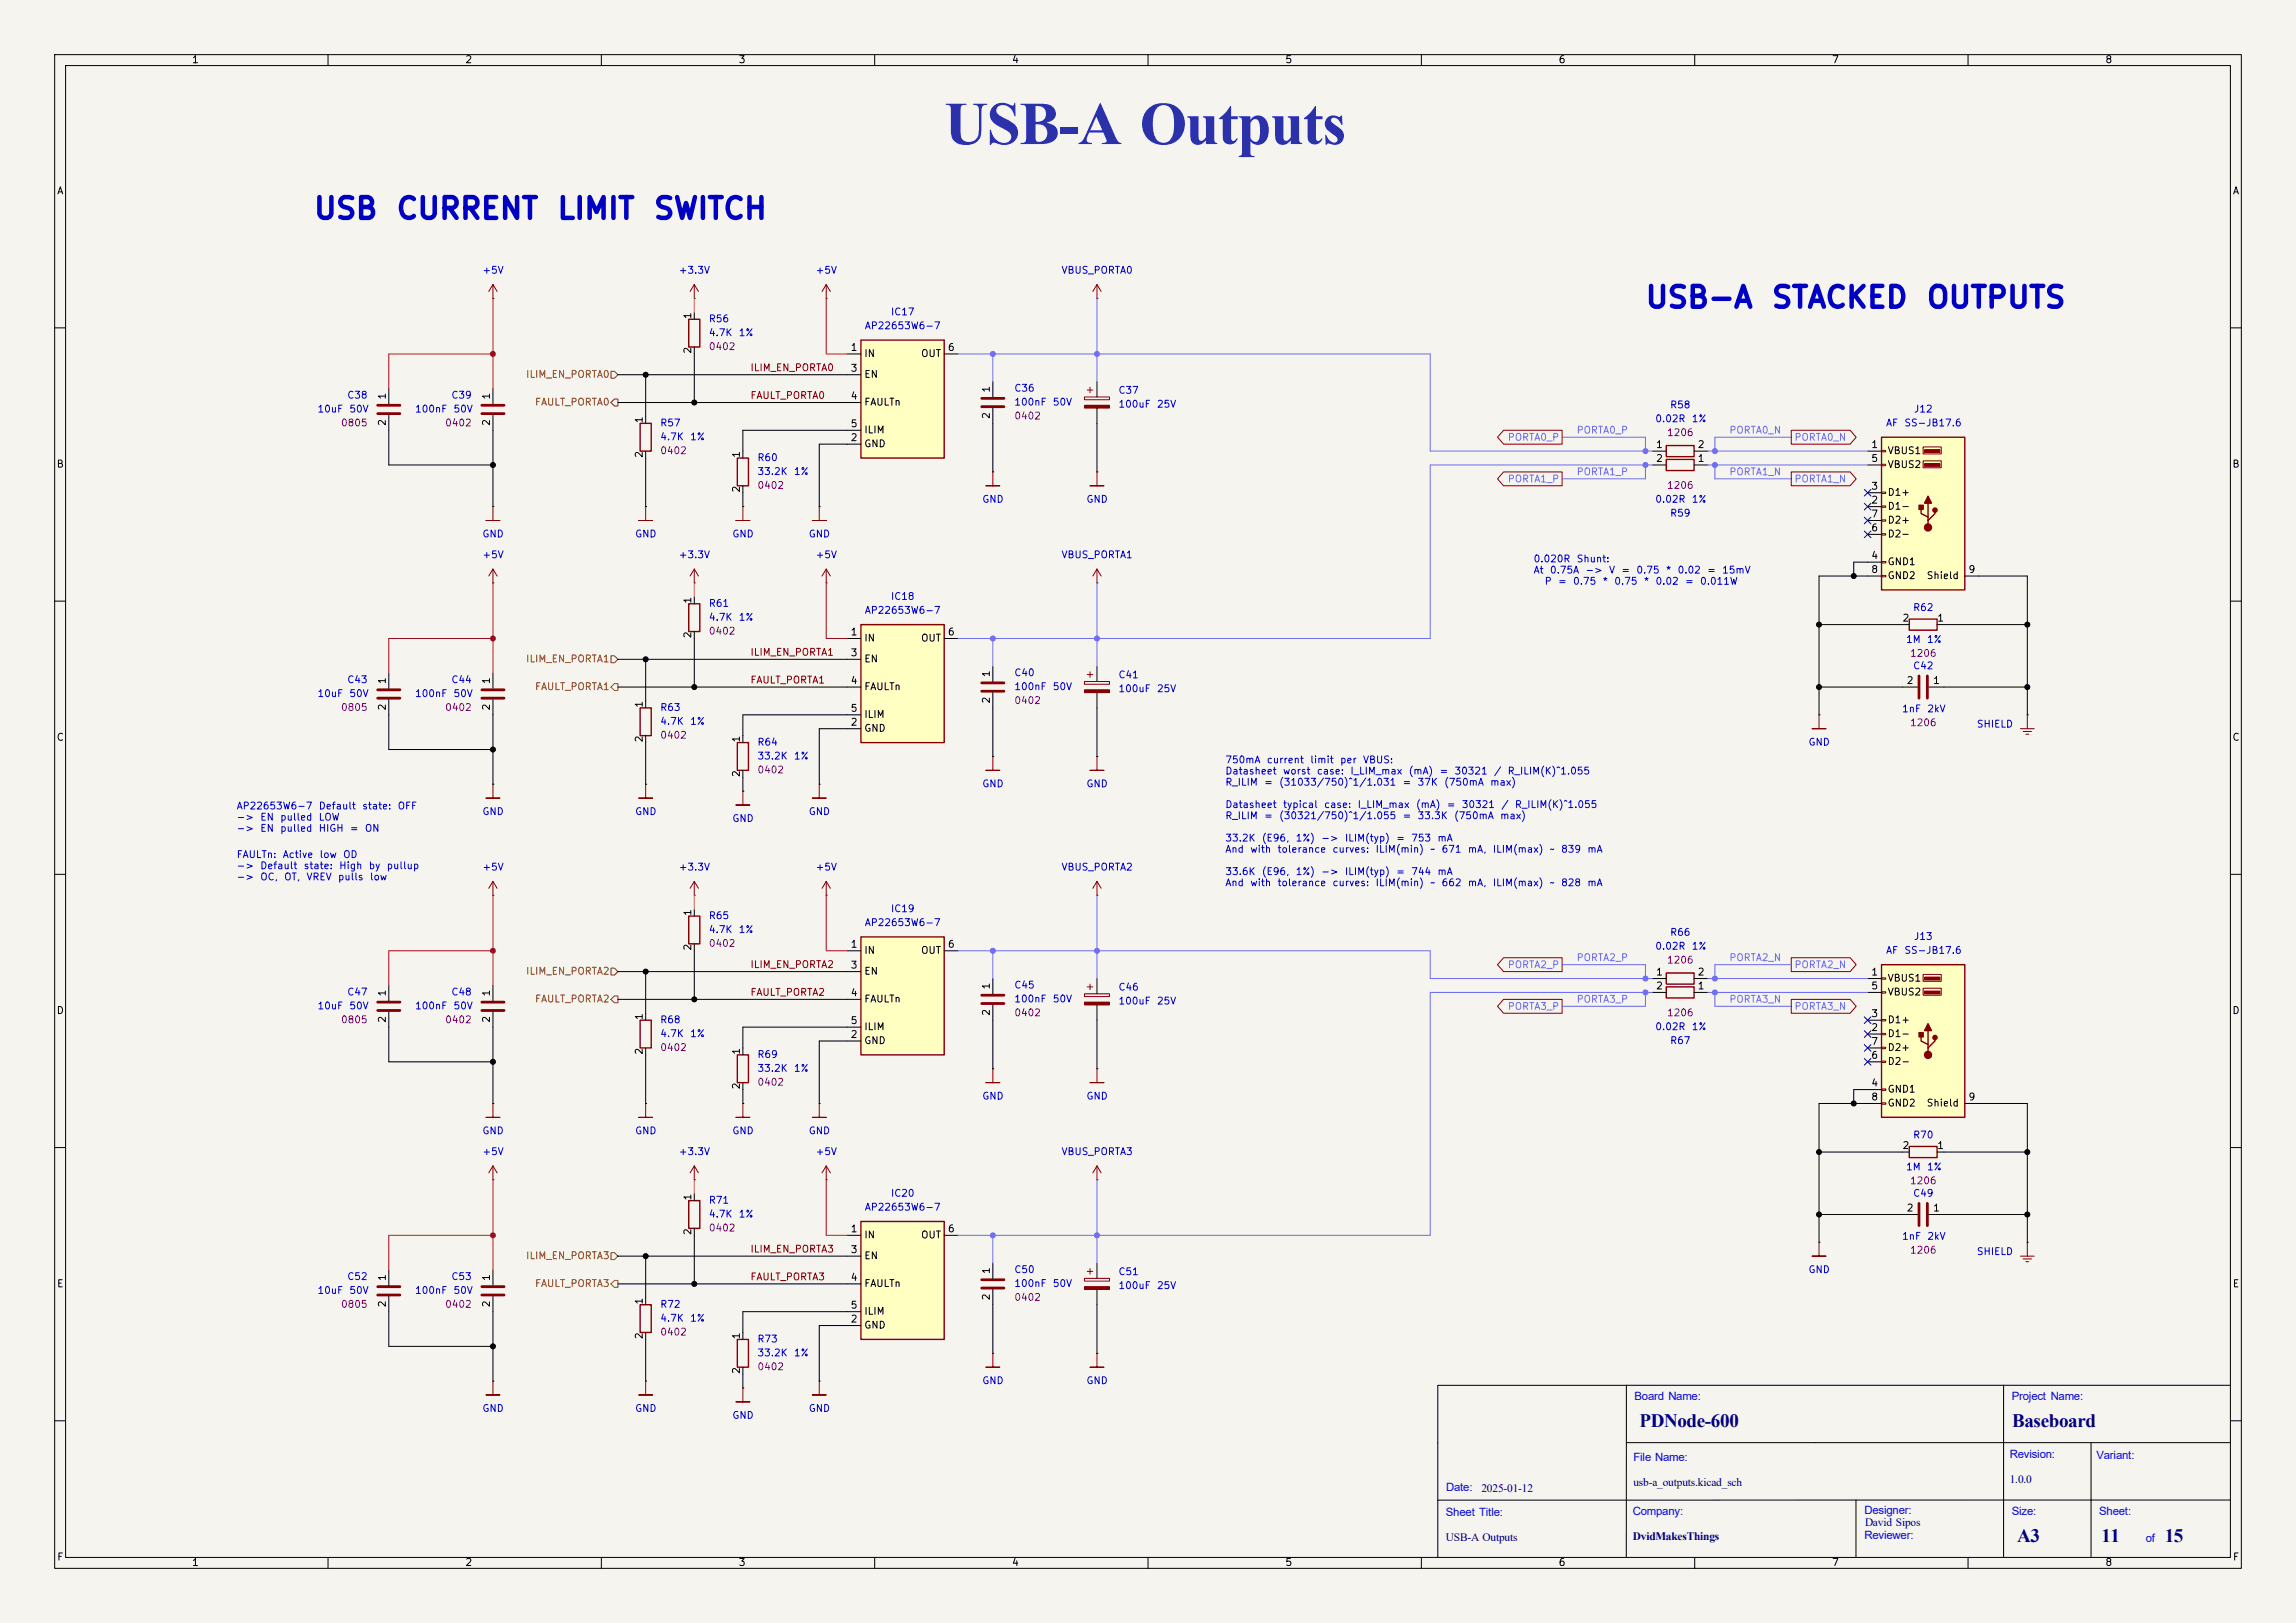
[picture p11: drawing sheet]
<svg xmlns="http://www.w3.org/2000/svg" width="420mm" height="297mm" viewBox="0 0 420 297" stroke-linecap="round" stroke-linejoin="round" font-family="sans-serif">
<defs><g id="words">
<text font-size="11.1" fill="#2b31a8" x="172.7" y="26.4">USB-A Outputs</text>
<g font-size="3.8" fill="#0000c2">
<text x="57.1" y="41">USB</text>
<text x="72.2" y="41">CURRENT</text>
<text x="101.7" y="41">LIMIT</text>
<text x="119.3" y="41">SWITCH</text>
<text x="300.7" y="57.3">USB-A</text>
<text x="323.8" y="57.3">STACKED</text>
<text x="352.2" y="57.3">OUTPUTS</text>
</g>
<g font-size="3.5" fill="#00007f">
<text x="299.9" y="261.1">PDNode-600</text>
<text x="368.1" y="261.1">Baseboard</text>
<text x="369" y="282.1">A3</text>
<text x="384.4" y="282.1">11</text>
<text x="396" y="282.1">15</text>
</g>
<g font-size="2.1" fill="#00f">
<text x="299" y="256.2">Board Name:</text>
<text x="368" y="256.2">Project Name:</text>
<text x="298.8" y="267.4">File Name:</text>
<text x="367.6" y="266.9">Revision:</text>
<text x="383.5" y="267">Variant:</text>
<text x="264.5" y="272.9">Date:</text>
<text x="264.5" y="277.5">Sheet Title:</text>
<text x="298.7" y="277.3">Company:</text>
<text x="341.1" y="281.7">Reviewer:</text>
<text x="341.1" y="277">Designer:</text>
<text x="368" y="277.2">Size:</text>
<text x="384" y="277.2">Sheet:</text>
<text x="392.5" y="282.2">of</text>
</g>
<g font-size="2.1" fill="#00007f">
<text x="271" y="272.9">2025-01-12</text>
<text x="298.8" y="271.9">usb-a_outputs.kicad_sch</text>
<text x="367.6" y="271.4">1.0.0</text>
<text x="264.5" y="282">USB-A Outputs</text>
<text x="298.7" y="281.8">DvidMakesThings</text>
<text x="341.2" y="279.2">David Sipos</text>
</g>
<g font-size="1.3">
<text x="35" y="11.9">1</text>
<text x="85" y="11.9">2</text>
<text x="135" y="11.9">3</text>
<text x="185" y="11.9">4</text>
<text x="235" y="11.9">5</text>
<text x="285" y="11.9">6</text>
<text x="335" y="11.9">7</text>
<text x="385" y="11.9">8</text>
<text x="10.3" y="35.9">A</text>
<text x="408.3" y="35.9">A</text>
<text x="126.7" y="58.5" transform="rotate(-90 126.7 58.5)">1</text>
<text x="126.7" y="64.8" transform="rotate(-90 126.7 64.8)">2</text>
<text x="155.5" y="64.5">1</text>
<text x="158" y="65.6">IN</text>
<text x="168.4" y="65.6">OUT</text>
<text x="173.3" y="64.5">6</text>
<text x="155.5" y="68.3">3</text>
<text x="158" y="69.4">EN</text>
<text x="181.4" y="72" transform="rotate(-90 181.4 72)">1</text>
<text x="70.9" y="73.2" transform="rotate(-90 70.9 73.2)">1</text>
<text x="89.9" y="73.2" transform="rotate(-90 89.9 73.2)">1</text>
<text x="117.9" y="77.5" transform="rotate(-90 117.9 77.5)">1</text>
<text x="155.5" y="73.4">4</text>
<text x="158" y="74.5">FAULTn</text>
<text x="181.4" y="76.8" transform="rotate(-90 181.4 76.8)">2</text>
<text x="70.9" y="78" transform="rotate(-90 70.9 78)">2</text>
<text x="89.9" y="78" transform="rotate(-90 89.9 78)">2</text>
<text x="117.9" y="83.9" transform="rotate(-90 117.9 83.9)">2</text>
<text x="135.6" y="83.9" transform="rotate(-90 135.6 83.9)">1</text>
<text x="155.5" y="81">2</text>
<text x="155.5" y="78.5">5</text>
<text x="158" y="82.1">GND</text>
<text x="158" y="79.6">ILIM</text>
<text x="302.8" y="82.3">1</text>
<text x="310.4" y="82.3">2</text>
<text x="342.2" y="82.3">1</text>
<text x="345.2" y="83.4">VBUS1</text>
<text x="10.3" y="85.9">B</text>
<text x="302.8" y="84.8">2</text>
<text x="310.4" y="84.8">1</text>
<text x="342.2" y="89.9">3</text>
<text x="342.2" y="84.8">5</text>
<text x="345.2" y="86">VBUS2</text>
<text x="408.2" y="85.9">B</text>
<text x="135.6" y="90.2" transform="rotate(-90 135.6 90.2)">2</text>
<text x="342.2" y="92.5">2</text>
<text x="342.2" y="95">7</text>
<text x="345.2" y="93.6">D1-</text>
<text x="345.2" y="91">D1+</text>
<text x="342.2" y="97.5">6</text>
<text x="345.2" y="98.7">D2-</text>
<text x="345.2" y="96.1">D2+</text>
<text x="342.2" y="102.6">4</text>
<text x="342.2" y="105.2">8</text>
<text x="345.2" y="103.7">GND1</text>
<text x="345.2" y="106.3">GND2</text>
<text x="352.3" y="106.3">Shield</text>
<text x="360" y="105.2">9</text>
<text x="126.7" y="110.6" transform="rotate(-90 126.7 110.6)">1</text>
<text x="126.7" y="116.9" transform="rotate(-90 126.7 116.9)">2</text>
<text x="155.5" y="116.6">1</text>
<text x="158" y="117.7">IN</text>
<text x="168.4" y="117.7">OUT</text>
<text x="173.3" y="116.6">6</text>
<text x="347.9" y="114">2</text>
<text x="354.3" y="114">1</text>
<text x="70.9" y="125.3" transform="rotate(-90 70.9 125.3)">1</text>
<text x="89.9" y="125.3" transform="rotate(-90 89.9 125.3)">1</text>
<text x="155.5" y="120.4">3</text>
<text x="155.5" y="125.5">4</text>
<text x="158" y="121.5">EN</text>
<text x="181.4" y="124" transform="rotate(-90 181.4 124)">1</text>
<text x="348.7" y="125.5">2</text>
<text x="353.5" y="125.5">1</text>
<text x="70.9" y="130.1" transform="rotate(-90 70.9 130.1)">2</text>
<text x="89.9" y="130.1" transform="rotate(-90 89.9 130.1)">2</text>
<text x="117.9" y="129.6" transform="rotate(-90 117.9 129.6)">1</text>
<text x="155.5" y="130.6">5</text>
<text x="158" y="126.6">FAULTn</text>
<text x="158" y="131.7">ILIM</text>
<text x="181.4" y="128.8" transform="rotate(-90 181.4 128.8)">2</text>
<text x="10.3" y="135.9">C</text>
<text x="117.9" y="136" transform="rotate(-90 117.9 136)">2</text>
<text x="135.6" y="136" transform="rotate(-90 135.6 136)">1</text>
<text x="155.5" y="133.1">2</text>
<text x="158" y="134.2">GND</text>
<text x="408.2" y="135.9">C</text>
<text x="135.6" y="142.3" transform="rotate(-90 135.6 142.3)">2</text>
<text x="126.7" y="167.7" transform="rotate(-90 126.7 167.7)">1</text>
<text x="155.5" y="173.7">1</text>
<text x="173.3" y="173.7">6</text>
<text x="126.7" y="174.1" transform="rotate(-90 126.7 174.1)">2</text>
<text x="155.5" y="177.5">3</text>
<text x="158" y="174.9">IN</text>
<text x="158" y="178.7">EN</text>
<text x="168.4" y="174.9">OUT</text>
<text x="302.8" y="178.8">1</text>
<text x="310.4" y="178.8">2</text>
<text x="342.2" y="178.8">1</text>
<text x="345.2" y="179.9">VBUS1</text>
<text x="10.3" y="185.9">D</text>
<text x="70.9" y="182.4" transform="rotate(-90 70.9 182.4)">1</text>
<text x="89.9" y="182.4" transform="rotate(-90 89.9 182.4)">1</text>
<text x="155.5" y="182.6">4</text>
<text x="158" y="183.7">FAULTn</text>
<text x="181.4" y="186" transform="rotate(-90 181.4 186)">2</text>
<text x="181.4" y="181.2" transform="rotate(-90 181.4 181.2)">1</text>
<text x="302.8" y="181.4">2</text>
<text x="310.4" y="181.4">1</text>
<text x="342.2" y="181.4">5</text>
<text x="345.2" y="182.5">VBUS2</text>
<text x="408.2" y="185.9">D</text>
<text x="70.9" y="187.3" transform="rotate(-90 70.9 187.3)">2</text>
<text x="89.9" y="187.3" transform="rotate(-90 89.9 187.3)">2</text>
<text x="117.9" y="186.8" transform="rotate(-90 117.9 186.8)">1</text>
<text x="155.5" y="190.2">2</text>
<text x="155.5" y="187.7">5</text>
<text x="158" y="191.4">GND</text>
<text x="158" y="188.8">ILIM</text>
<text x="342.2" y="189">2</text>
<text x="342.2" y="186.4">3</text>
<text x="342.2" y="191.5">7</text>
<text x="345.2" y="190.1">D1-</text>
<text x="345.2" y="187.6">D1+</text>
<text x="117.9" y="193.1" transform="rotate(-90 117.9 193.1)">2</text>
<text x="135.6" y="193.1" transform="rotate(-90 135.6 193.1)">1</text>
<text x="342.2" y="194.1">6</text>
<text x="345.2" y="195.2">D2-</text>
<text x="345.2" y="192.6">D2+</text>
<text x="135.6" y="199.5" transform="rotate(-90 135.6 199.5)">2</text>
<text x="342.2" y="199.1">4</text>
<text x="342.2" y="201.7">8</text>
<text x="345.2" y="200.3">GND1</text>
<text x="345.2" y="202.8">GND2</text>
<text x="352.3" y="202.8">Shield</text>
<text x="360" y="201.7">9</text>
<text x="347.9" y="210.6">2</text>
<text x="354.3" y="210.6">1</text>
<text x="126.7" y="219.8" transform="rotate(-90 126.7 219.8)">1</text>
<text x="348.7" y="222">2</text>
<text x="353.5" y="222">1</text>
<text x="126.7" y="226.1" transform="rotate(-90 126.7 226.1)">2</text>
<text x="155.5" y="225.8">1</text>
<text x="158" y="226.9">IN</text>
<text x="168.4" y="226.9">OUT</text>
<text x="173.3" y="225.8">6</text>
<text x="155.5" y="229.6">3</text>
<text x="158" y="230.7">EN</text>
<text x="181.4" y="233.2" transform="rotate(-90 181.4 233.2)">1</text>
<text x="10.3" y="235.9">E</text>
<text x="70.9" y="239.3" transform="rotate(-90 70.9 239.3)">2</text>
<text x="70.9" y="234.5" transform="rotate(-90 70.9 234.5)">1</text>
<text x="89.9" y="239.3" transform="rotate(-90 89.9 239.3)">2</text>
<text x="89.9" y="234.5" transform="rotate(-90 89.9 234.5)">1</text>
<text x="117.9" y="238.8" transform="rotate(-90 117.9 238.8)">1</text>
<text x="155.5" y="234.7">4</text>
<text x="155.5" y="239.8">5</text>
<text x="158" y="235.8">FAULTn</text>
<text x="181.4" y="238.1" transform="rotate(-90 181.4 238.1)">2</text>
<text x="408.3" y="235.9">E</text>
<text x="117.9" y="245.2" transform="rotate(-90 117.9 245.2)">2</text>
<text x="135.6" y="245.2" transform="rotate(-90 135.6 245.2)">1</text>
<text x="155.5" y="242.3">2</text>
<text x="158" y="243.4">GND</text>
<text x="158" y="240.9">ILIM</text>
<text x="135.6" y="251.5" transform="rotate(-90 135.6 251.5)">2</text>
<text x="10.3" y="285.9">F</text>
<text x="35" y="286.9">1</text>
<text x="85" y="286.9">2</text>
<text x="135" y="286.9">3</text>
<text x="185" y="286.9">4</text>
<text x="235" y="286.9">5</text>
<text x="285" y="286.9">6</text>
<text x="335" y="286.9">7</text>
<text x="385" y="286.9">8</text>
<text x="408.3" y="285.9">F</text>
</g>
<g font-size="1.3" fill="#0000c2">
<text x="88.1" y="50.4">+5V</text>
<text x="124.1" y="50.4">+3.3V</text>
<text x="149.1" y="50.4">+5V</text>
<text x="194.1" y="50.4">VBUS_PORTA0</text>
<text x="129.5" y="59.3">R56</text>
<text x="162.9" y="58">IC17</text>
<text x="129.5" y="61.8">4.7K</text>
<text x="135" y="61.8">1%</text>
<text x="158.1" y="60.6">AP22653W6-7</text>
<text x="185.4" y="72">C36</text>
<text x="58" y="75.8">10uF</text>
<text x="63.4" y="73.3">C38</text>
<text x="63.8" y="75.8">50V</text>
<text x="75.8" y="75.8">100nF</text>
<text x="82.5" y="73.3">C39</text>
<text x="82.8" y="75.8">50V</text>
<text x="185.4" y="74.5">100nF</text>
<text x="192.5" y="74.5">50V</text>
<text x="204.5" y="74.9">100uF</text>
<text x="204.5" y="72.4">C37</text>
<text x="211.5" y="74.9">25V</text>
<text x="302.7" y="77.6">0.02R</text>
<text x="305.4" y="75">R58</text>
<text x="309.3" y="77.6">1%</text>
<text x="350" y="75.8">J12</text>
<text x="120.7" y="80.9">4.7K</text>
<text x="120.7" y="78.3">R57</text>
<text x="126.1" y="80.9">1%</text>
<text x="344.9" y="78.3">AF</text>
<text x="348.2" y="78.3">SS-JB17.6</text>
<text x="138.4" y="84.7">R60</text>
<text x="138.4" y="87.2">33.2K</text>
<text x="145.1" y="87.2">1%</text>
<text x="179.6" y="92.3">GND</text>
<text x="198.6" y="92.3">GND</text>
<text x="302.7" y="92.3">0.02R</text>
<text x="305.4" y="94.8">R59</text>
<text x="309.3" y="92.3">1%</text>
<text x="88.1" y="98.7">GND</text>
<text x="116.1" y="98.7">GND</text>
<text x="133.9" y="98.7">GND</text>
<text x="147.8" y="98.7">GND</text>
<text x="88.1" y="102.5">+5V</text>
<text x="124.1" y="102.5">+3.3V</text>
<text x="149.1" y="102.5">+5V</text>
<text x="194.1" y="102.5">VBUS_PORTA1</text>
<text x="280.4" y="103.2">0.020R</text>
<text x="280.4" y="105.3">At</text>
<text x="282.4" y="107.3">P</text>
<text x="283.4" y="105.3">0.75A</text>
<text x="284.9" y="107.3">=</text>
<text x="287.6" y="107.3">0.75</text>
<text x="288.3" y="103.2">Shunt:</text>
<text x="289.9" y="105.3">-&gt;</text>
<text x="293" y="107.3">*</text>
<text x="294.2" y="105.3">V</text>
<text x="295.2" y="107.3">0.75</text>
<text x="296.5" y="105.3">=</text>
<text x="299.2" y="105.3">0.75</text>
<text x="300.6" y="107.3">*</text>
<text x="302.7" y="107.3">0.02</text>
<text x="304.6" y="105.3">*</text>
<text x="306.8" y="105.3">0.02</text>
<text x="308.1" y="107.3">=</text>
<text x="310.9" y="107.3">0.011W</text>
<text x="312.2" y="105.3">=</text>
<text x="314.9" y="105.3">15mV</text>
<text x="129.5" y="113.9">4.7K</text>
<text x="129.5" y="111.4">R61</text>
<text x="135" y="113.9">1%</text>
<text x="158.1" y="112.6">AP22653W6-7</text>
<text x="162.9" y="110.1">IC18</text>
<text x="349.8" y="112.1">R62</text>
<text x="348.5" y="118">1M</text>
<text x="352.4" y="118">1%</text>
<text x="63.4" y="125.3">C43</text>
<text x="82.5" y="125.3">C44</text>
<text x="185.4" y="124.1">C40</text>
<text x="204.5" y="124.4">C41</text>
<text x="349.8" y="122.8">C42</text>
<text x="58" y="127.9">10uF</text>
<text x="63.8" y="127.9">50V</text>
<text x="75.8" y="127.9">100nF</text>
<text x="82.8" y="127.9">50V</text>
<text x="120.7" y="130.4">R63</text>
<text x="185.4" y="126.6">100nF</text>
<text x="192.5" y="126.6">50V</text>
<text x="204.5" y="127">100uF</text>
<text x="211.5" y="127">25V</text>
<text x="347.8" y="130.7">1nF</text>
<text x="352.4" y="130.7">2kV</text>
<text x="120.7" y="132.9">4.7K</text>
<text x="126.1" y="132.9">1%</text>
<text x="138.4" y="136.8">R64</text>
<text x="330.7" y="136.8">GND</text>
<text x="361.5" y="133.5">SHIELD</text>
<text x="138.4" y="139.3">33.2K</text>
<text x="145.1" y="139.3">1%</text>
<text x="224" y="140">750mA</text>
<text x="224" y="142">Datasheet</text>
<text x="231.6" y="140">current</text>
<text x="234.6" y="142">worst</text>
<text x="239.6" y="140">limit</text>
<text x="240.8" y="142">case:</text>
<text x="245" y="140">per</text>
<text x="246.9" y="142">I_LIM_max</text>
<text x="249.2" y="140">VBUS:</text>
<text x="257.6" y="142">(mA)</text>
<text x="263.2" y="142">=</text>
<text x="265.9" y="142">30321</text>
<text x="273.2" y="142">/</text>
<text x="275.7" y="142">R_ILIM(K)^1.055</text>
<text x="43.2" y="148.4">AP22653W6-7</text>
<text x="58.2" y="148.4">Default</text>
<text x="66.1" y="148.4">state:</text>
<text x="72.6" y="148.4">OFF</text>
<text x="88.1" y="149.5">GND</text>
<text x="116.1" y="149.5">GND</text>
<text x="147.8" y="149.5">GND</text>
<text x="179.6" y="144.4">GND</text>
<text x="198.6" y="144.4">GND</text>
<text x="224" y="144.1">R_ILIM</text>
<text x="224" y="148.2">Datasheet</text>
<text x="231.1" y="144.1">=</text>
<text x="233.9" y="144.1">(31033/750)^1/1.031</text>
<text x="234.6" y="148.2">typical</text>
<text x="242.1" y="148.2">case:</text>
<text x="248.2" y="148.2">I_LIM_max</text>
<text x="256.4" y="144.1">=</text>
<text x="258.9" y="148.2">(mA)</text>
<text x="259.2" y="144.1">37K</text>
<text x="264.1" y="144.1">(750mA</text>
<text x="264.5" y="148.2">=</text>
<text x="267.3" y="148.2">30321</text>
<text x="272.5" y="144.1">max)</text>
<text x="274.5" y="148.2">/</text>
<text x="277" y="148.2">R_ILIM(K)^1.055</text>
<text x="43.2" y="150.5">-&gt;</text>
<text x="43.2" y="152.5">-&gt;</text>
<text x="47.5" y="150.5">EN</text>
<text x="47.5" y="152.5">EN</text>
<text x="51.1" y="150.5">pulled</text>
<text x="51.1" y="152.5">pulled</text>
<text x="58.2" y="150.5">LOW</text>
<text x="58.2" y="152.5">HIGH</text>
<text x="63.9" y="152.5">=</text>
<text x="66.6" y="152.5">ON</text>
<text x="133.9" y="150.7">GND</text>
<text x="224" y="150.2">R_ILIM</text>
<text x="224" y="154.3">33.2K</text>
<text x="230.7" y="154.3">(E96,</text>
<text x="231.1" y="150.2">=</text>
<text x="233.9" y="150.2">(30321/750)^1/1.055</text>
<text x="236.9" y="154.3">1%)</text>
<text x="241.6" y="154.3">-&gt;</text>
<text x="245.9" y="154.3">ILIM(typ)</text>
<text x="255.3" y="154.3">=</text>
<text x="256.4" y="150.2">=</text>
<text x="258" y="154.3">753</text>
<text x="259.2" y="150.2">33.3K</text>
<text x="262.8" y="154.3">mA</text>
<text x="265.9" y="150.2">(750mA</text>
<text x="274.3" y="150.2">max)</text>
<text x="43.2" y="157.3">FAULTn:</text>
<text x="43.2" y="159.4">-&gt;</text>
<text x="43.2" y="161.4">-&gt;</text>
<text x="47.5" y="159.4">Default</text>
<text x="47.5" y="161.4">OC,</text>
<text x="51.6" y="157.3">Active</text>
<text x="51.9" y="161.4">OT,</text>
<text x="55.4" y="159.4">state:</text>
<text x="55.9" y="161.4">VREV</text>
<text x="58.3" y="157.3">low</text>
<text x="61.7" y="161.4">pulls</text>
<text x="61.9" y="159.4">High</text>
<text x="62.7" y="157.3">OD</text>
<text x="67.3" y="159.4">by</text>
<text x="67.5" y="161.4">low</text>
<text x="70.6" y="159.4">pullup</text>
<text x="88.1" y="159.6">+5V</text>
<text x="124.1" y="159.6">+3.3V</text>
<text x="149.1" y="159.6">+5V</text>
<text x="194.1" y="159.6">VBUS_PORTA2</text>
<text x="224" y="156.3">And</text>
<text x="224" y="160.4">33.6K</text>
<text x="228.6" y="156.3">with</text>
<text x="230.7" y="160.4">(E96,</text>
<text x="233.6" y="156.3">tolerance</text>
<text x="236.9" y="160.4">1%)</text>
<text x="241.6" y="160.4">-&gt;</text>
<text x="243.6" y="156.3">curves:</text>
<text x="245.9" y="160.4">ILIM(typ)</text>
<text x="251.5" y="156.3">ILIM(min)</text>
<text x="255.3" y="160.4">=</text>
<text x="258" y="160.4">744</text>
<text x="261.5" y="156.3">~</text>
<text x="262.8" y="160.4">mA</text>
<text x="263.6" y="156.3">671</text>
<text x="268.4" y="156.3">mA,</text>
<text x="272.9" y="156.3">ILIM(max)</text>
<text x="283.4" y="156.3">~</text>
<text x="285.4" y="156.3">839</text>
<text x="290.2" y="156.3">mA</text>
<text x="162.9" y="167.2">IC19</text>
<text x="224" y="162.5">And</text>
<text x="228.6" y="162.5">with</text>
<text x="233.6" y="162.5">tolerance</text>
<text x="243.6" y="162.5">curves:</text>
<text x="251.5" y="162.5">ILIM(min)</text>
<text x="261.5" y="162.5">~</text>
<text x="263.6" y="162.5">662</text>
<text x="268.4" y="162.5">mA,</text>
<text x="272.9" y="162.5">ILIM(max)</text>
<text x="283.4" y="162.5">~</text>
<text x="285.4" y="162.5">828</text>
<text x="290.2" y="162.5">mA</text>
<text x="129.5" y="171">4.7K</text>
<text x="129.5" y="168.5">R65</text>
<text x="135" y="171">1%</text>
<text x="158.1" y="169.8">AP22653W6-7</text>
<text x="305.4" y="171.6">R66</text>
<text x="350" y="172.3">J13</text>
<text x="302.7" y="174.1">0.02R</text>
<text x="309.3" y="174.1">1%</text>
<text x="344.9" y="174.9">AF</text>
<text x="348.2" y="174.9">SS-JB17.6</text>
<text x="58" y="185">10uF</text>
<text x="63.4" y="182.5">C47</text>
<text x="63.8" y="185">50V</text>
<text x="75.8" y="185">100nF</text>
<text x="82.5" y="182.5">C48</text>
<text x="82.8" y="185">50V</text>
<text x="185.4" y="183.7">100nF</text>
<text x="185.4" y="181.2">C45</text>
<text x="192.5" y="183.7">50V</text>
<text x="204.5" y="184.1">100uF</text>
<text x="204.5" y="181.6">C46</text>
<text x="211.5" y="184.1">25V</text>
<text x="120.7" y="190.1">4.7K</text>
<text x="120.7" y="187.6">R68</text>
<text x="126.1" y="190.1">1%</text>
<text x="302.7" y="188.8">0.02R</text>
<text x="305.4" y="191.4">R67</text>
<text x="309.3" y="188.8">1%</text>
<text x="138.4" y="193.9">R69</text>
<text x="138.4" y="196.4">33.2K</text>
<text x="145.1" y="196.4">1%</text>
<text x="179.6" y="201.5">GND</text>
<text x="198.6" y="201.5">GND</text>
<text x="88.1" y="207.9">GND</text>
<text x="116.1" y="207.9">GND</text>
<text x="133.9" y="207.9">GND</text>
<text x="147.8" y="207.9">GND</text>
<text x="349.8" y="208.6">R70</text>
<text x="88.1" y="211.7">+5V</text>
<text x="124.1" y="211.7">+3.3V</text>
<text x="149.1" y="211.7">+5V</text>
<text x="194.1" y="211.7">VBUS_PORTA3</text>
<text x="348.5" y="214.5">1M</text>
<text x="352.4" y="214.5">1%</text>
<text x="129.5" y="220.6">R71</text>
<text x="158.1" y="221.8">AP22653W6-7</text>
<text x="162.9" y="219.3">IC20</text>
<text x="349.8" y="219.3">C49</text>
<text x="129.5" y="223.1">4.7K</text>
<text x="135" y="223.1">1%</text>
<text x="347.8" y="227.2">1nF</text>
<text x="352.4" y="227.2">2kV</text>
<text x="185.4" y="233.3">C50</text>
<text x="204.5" y="233.7">C51</text>
<text x="330.7" y="233.3">GND</text>
<text x="361.5" y="230">SHIELD</text>
<text x="58" y="237.1">10uF</text>
<text x="63.4" y="234.5">C52</text>
<text x="63.8" y="237.1">50V</text>
<text x="75.8" y="237.1">100nF</text>
<text x="82.5" y="234.5">C53</text>
<text x="82.8" y="237.1">50V</text>
<text x="120.7" y="239.6">R72</text>
<text x="185.4" y="235.8">100nF</text>
<text x="192.5" y="235.8">50V</text>
<text x="204.5" y="236.2">100uF</text>
<text x="211.5" y="236.2">25V</text>
<text x="120.7" y="242.2">4.7K</text>
<text x="126.1" y="242.2">1%</text>
<text x="138.4" y="246">R73</text>
<text x="138.4" y="248.5">33.2K</text>
<text x="145.1" y="248.5">1%</text>
<text x="179.6" y="253.6">GND</text>
<text x="198.6" y="253.6">GND</text>
<text x="88.1" y="258.7">GND</text>
<text x="116.1" y="258.7">GND</text>
<text x="133.9" y="259.9">GND</text>
<text x="147.8" y="258.7">GND</text>
</g>
<g font-size="1.3" fill="#840084">
<text x="129.5" y="64.4">0402</text>
<text x="185.4" y="77.1">0402</text>
<text x="62.3" y="78.3">0805</text>
<text x="81.3" y="78.3">0402</text>
<text x="120.7" y="83.4">0402</text>
<text x="304.8" y="80.1">1206</text>
<text x="138.4" y="89.8">0402</text>
<text x="304.8" y="89.8">1206</text>
<text x="129.5" y="116.4">0402</text>
<text x="349.3" y="120.5">1206</text>
<text x="62.3" y="130.4">0805</text>
<text x="81.3" y="130.4">0402</text>
<text x="185.4" y="129.1">0402</text>
<text x="120.7" y="135.5">0402</text>
<text x="349.3" y="133.2">1206</text>
<text x="138.4" y="141.8">0402</text>
<text x="129.5" y="173.6">0402</text>
<text x="304.8" y="176.6">1206</text>
<text x="62.3" y="187.6">0805</text>
<text x="81.3" y="187.6">0402</text>
<text x="185.4" y="186.3">0402</text>
<text x="304.8" y="186.3">1206</text>
<text x="120.7" y="192.6">0402</text>
<text x="138.4" y="199">0402</text>
<text x="349.3" y="217">1206</text>
<text x="129.5" y="225.7">0402</text>
<text x="349.3" y="229.7">1206</text>
<text x="62.3" y="239.6">0805</text>
<text x="81.3" y="239.6">0402</text>
<text x="185.4" y="238.4">0402</text>
<text x="120.7" y="244.7">0402</text>
<text x="138.4" y="251.1">0402</text>
</g>
<g font-size="1.3" fill="#725600">
<text x="96.1" y="69.4">ILIM_EN_PORTA0</text>
<text x="97.8" y="74.5">FAULT_PORTA0</text>
<text x="96.1" y="121.5">ILIM_EN_PORTA1</text>
<text x="97.8" y="126.6">FAULT_PORTA1</text>
<text x="96.1" y="178.7">ILIM_EN_PORTA2</text>
<text x="97.8" y="183.7">FAULT_PORTA2</text>
<text x="96.1" y="230.7">ILIM_EN_PORTA3</text>
<text x="97.8" y="235.8">FAULT_PORTA3</text>
</g>
<g font-size="1.3" fill="#840000">
<text x="137.2" y="68.2">ILIM_EN_PORTA0</text>
<text x="137.2" y="73.3">FAULT_PORTA0</text>
<text x="137.2" y="125.4">FAULT_PORTA1</text>
<text x="137.2" y="120.3">ILIM_EN_PORTA1</text>
<text x="137.2" y="177.5">ILIM_EN_PORTA2</text>
<text x="137.2" y="182.5">FAULT_PORTA2</text>
<text x="137.2" y="229.5">ILIM_EN_PORTA3</text>
<text x="137.2" y="234.6">FAULT_PORTA3</text>
</g>
<g font-size="1.3" fill="#6f6eff">
<text x="275.7" y="81">PORTA0_P</text>
<text x="288.3" y="79.7">PORTA0_P</text>
<text x="316.2" y="79.7">PORTA0_N</text>
<text x="328.1" y="81">PORTA0_N</text>
<text x="275.7" y="88.6">PORTA1_P</text>
<text x="288.3" y="87.3">PORTA1_P</text>
<text x="316.2" y="87.3">PORTA1_N</text>
<text x="328.1" y="88.6">PORTA1_N</text>
<text x="275.7" y="177.5">PORTA2_P</text>
<text x="288.3" y="176.2">PORTA2_P</text>
<text x="316.2" y="176.2">PORTA2_N</text>
<text x="328.1" y="177.5">PORTA2_N</text>
<text x="275.7" y="185.1">PORTA3_P</text>
<text x="288.3" y="183.8">PORTA3_P</text>
<text x="316.2" y="183.8">PORTA3_N</text>
<text x="328.1" y="185.1">PORTA3_N</text>
</g>
</g></defs>
<path d="M0 0h420v297h-420z" fill="#f5f4ef" stroke="#f5f4ef" stroke-width=".18"/>
<g fill="none" stroke="#000" stroke-width=".18">
<path d="M10 10h400v277h-400zM12 12h396v273h-396zM60 10v2M110 10v2M160 10v2M210 10v2M260 10v2M310 10v2M360 10v2M10 60h2M118.1 76.2v1.3M408 60h2"/>
<path d="M118.1 82.6v1.2M10 110h2M127 106.7h.1M408 110h2M181.6 138.4h.1M200.7 138.4h.1M10 160h2M149.9 143.5h.1M408 160h2M200.7 195.6h.1M10 210h2M408 210h2"/>
<path d="M348 222.2h2.8M352.8 222.2h2.8M370.8 227.3h.1M135.9 243.8v1.3M135.9 250.2v1.3M149.9 252.7h.1M263 253.5v31.5M297.5 253.5v10.5M366.5 253.5v31.5M408 253.5h-144.9M10 260h2M297.5 264h110.5"/>
<path d="M297.5 264v21M339.5 274.5v10.5M382.5 264v21M408 260h2M408 274.5h-144.9M60 285v2M110 285v2M160 285v2M210 285v2M260 285v2M310 285v2M360 285v2"/>
</g>
<path d="M127 104.1l-.8 1.3M127 104.1l.8 1.3M127 104.1v2.6M181.6 138.4v2.6h1.3h-2.6h1.3M200.7 138.4v2.6h1.2h-2.5h1.3M149.9 143.5v2.6h1.2h-2.5h1.3M200.7 195.6v2.5h1.2h-2.5h1.3M369.6 229.9h2.5M370.1 230.4h1.5M370.6 230.9h.5M370.8 227.3v2.6M149.9 252.7v2.6h1.2h-2.5h1.3" fill="none" stroke="#840000" stroke-width=".18"/>
<path d="M351 220.2v4.1M352.6 220.2v4.1" fill="none" stroke="#840000" stroke-width=".51"/>
<path d="M117.1 77.5h2v5.1h-2zM134.9 245.1h2v5.1h-2z" fill="none" stroke="#840000" stroke-width=".25"/>
<path d="M157.5 223.5h15.2v21.6h-15.2z" fill="#ffffc2"/>
<path d="M126 110.5h2v5.1h-2zM157.5 223.5h15.2v21.6h-15.2z" fill="none" stroke="#840000" stroke-width=".25"/>
<path d="M127 109.2v1.3M127 115.6v1.2M181.6 121.9v2.8M181.6 126.7v2.8M151.1 163.8h.1M154.9 226.1h2.6M154.9 229.9h2.6M154.9 234.9h2.6M172.7 226.1h2.6M154.9 242.6h2.6M154.9 240h2.6" fill="none" stroke="#000" stroke-width=".18"/>
<path d="M179.6 125h4M179.6 126.5h4" fill="none" stroke="#840000" stroke-width=".51"/>
<path d="M151.1 161.3l-.7 1.3M151.1 161.3l.8 1.3M151.1 161.3v2.5" fill="none" stroke="#840000" stroke-width=".18"/>
<path d="M344.2 176.5h15.2v28h-15.2z" fill="#ffffc2"/>
<path d="M344.2 176.5h15.2v28h-15.2zM351.4 189.2v1.3l1.3 .6v.7M352.7 188.6v2.5M353.9 189.9v.6l-1.2 1.3v.6" fill="none" stroke="#840000" stroke-width=".25"/>
<g fill="#840000" stroke="#840000" stroke-width=".25">
<path d="M352.7 187.3l.6 1.3h-1.3z"/>
<path d="M351 189h.8v.7h-.8z"/>
<circle cx="353.9" cy="189.9" r=".38"/>
<circle cx="352.7" cy="193" r=".63"/>
</g>
<g fill="#840000" stroke="#840000" stroke-width=".18">
<path d="M352 178.8h2.8v.5h-2.8z"/>
<path d="M352 181.4h2.8v.5h-2.8z"/>
<path d="M198.4 235.5h4.5v.5h-4.5z"/>
</g>
<g fill="none" stroke="#840000" stroke-width=".18">
<path d="M127 161.3l-.8 1.3M127 161.3l.8 1.3M127 161.3v2.5M344.2 178.9h.7v.3h-.7zM351.8 178.3h3.3v1.3h-3.3zM344.2 181.5h.7v.2h-.7zM344.2 186.6h.7v.2h-.7zM344.2 189.1h.7v.3h-.7zM344.2 191.6h.7v.3h-.7zM344.2 194.2h.7v.2h-.7zM344.2 199.3h.8v.2h-.8zM351.8 180.8h3.3v1.3h-3.3z"/>
<path d="M344.2 201.8h.8v.3h-.8zM198.4 233.9h4.5v.5h-4.5zM198.9 232.7h1M199.4 232.2v1"/>
</g>
<path d="M127 163.8h.1M341.6 179.1h2.6M341.6 189.2h2.6M341.6 186.7h2.6M341.6 199.4h2.6M341.6 181.6h2.6M341.6 194.3h2.6M341.6 191.8h2.6M341.6 201.9h2.6M359.4 201.9h2.5M200.7 231.1v2.8M200.7 236v2.8" fill="none" stroke="#000" stroke-width=".18"/>
<path d="M344.2 80h15.2v28h-15.2z" fill="#ffffc2"/>
<path d="M134.9 83.8h2v5.1h-2zM304.8 84.1h5.1v2h-5.1zM304.8 81.5h5.1v2.1h-5.1zM344.2 80h15.2v28h-15.2zM351.4 92.7v1.3l1.3 .6v.7M352.7 92.1v2.5M353.9 93.3v.7l-1.2 1.3v.6M349.2 113.3h5.1v2h-5.1zM304.8 178.1h5.1v2h-5.1zM304.8 180.6h5.1v2h-5.1zM349.2 209.8h5.1v2h-5.1z" fill="none" stroke="#840000" stroke-width=".25"/>
<g fill="#840000" stroke="#840000" stroke-width=".25">
<path d="M352.7 90.8l.6 1.3h-1.3z"/>
<path d="M351 92.5h.8v.7h-.8z"/>
<circle cx="353.9" cy="93.3" r=".38"/>
<circle cx="352.7" cy="96.5" r=".63"/>
</g>
<g fill="#840000" stroke="#840000" stroke-width=".18">
<path d="M352 82.3h2.8v.5h-2.8z"/>
<path d="M352 84.8h2.8v.5h-2.8z"/>
<path d="M198.4 126.2h4.5v.5h-4.5z"/>
<path d="M198.4 74.2h4.5v.5h-4.5z"/>
</g>
<g fill="none" stroke="#840000" stroke-width=".18">
<path d="M151.1 52.1l-.7 1.2M151.1 52.1l.8 1.2M151.1 52.1v2.5M200.7 52.1v2.5M200.7 52.1l-.8 1.2M200.7 52.1l.7 1.2M198.4 72.6h4.5v.6h-4.5zM198.9 71.4h1M199.4 70.9v1M149.9 92.7v2.6h1.2h-2.5h1.3M181.6 86.4v2.5h1.3h-2.6h1.3M200.7 86.4v2.5h1.2h-2.5h1.3"/>
<path d="M344.2 82.4h.7v.3h-.7zM344.2 85h.7v.2h-.7zM344.2 90h.7v.3h-.7zM344.2 92.6h.7v.2h-.7zM344.2 95.1h.7v.3h-.7zM344.2 97.7h.7v.2h-.7zM351.8 81.8h3.3v1.3h-3.3zM351.8 84.3h3.3v1.3h-3.3zM200.7 104.1l-.8 1.3M200.7 104.1l.7 1.3M200.7 104.1v2.6M344.2 102.8h.8v.2h-.8z"/>
<path d="M344.2 105.3h.8v.3h-.8zM198.4 124.7h4.5v.5h-4.5zM198.9 123.4h1M199.4 122.9v1.1M135.9 144.8v2.5h1.3h-2.6h1.3M332.7 227.3v2.6h-1.2h2.5h-1.3M135.9 254v2.5h1.3h-2.6h1.3M181.6 247.6v2.6h1.3h-2.6h1.3M200.7 247.6v2.6h1.2h-2.5h1.3"/>
</g>
<g fill="none" stroke="#000" stroke-width=".18">
<path d="M151.1 54.6h.1M200.7 54.6h.1M181.6 69.9v2.7M181.6 74.7v2.8M200.7 69.9v2.7M200.7 74.7v2.8M135.9 82.6v1.2M135.9 88.9v1.3M149.9 92.7h.1M181.6 86.4h.1M200.7 86.4h.1M302.3 82.6h2.5"/>
<path d="M302.3 85.1h2.5M309.9 82.6h2.5M309.9 85.1h2.5M341.6 82.6h2.6M341.6 92.7h2.6M341.6 90.2h2.6M341.6 85.1h2.6M341.6 97.8h2.6M341.6 95.3h2.6M200.7 106.7h.1M341.6 102.9h2.6M341.6 105.4h2.6"/>
<path d="M348 114.3h1.2M354.3 114.3h1.3M359.4 105.4h2.5M200.7 121.9v2.8M200.7 126.7v2.8M135.9 144.8h.1M302.3 179.1h2.5M309.9 179.1h2.5M302.3 181.6h2.5M309.9 181.6h2.5M348 210.8h1.2M354.3 210.8h1.3"/>
<path d="M181.6 231.1v2.8M181.6 236v2.8M332.7 227.3h.1M135.9 254h.1M181.6 247.6h.1M200.7 247.6h.1"/>
</g>
<path d="M179.6 72.9h4M179.6 74.4h4M179.6 234.2h4M179.6 235.7h4" fill="none" stroke="#840000" stroke-width=".51"/>
<path d="M157.5 62.2h15.2v21.6h-15.2z" fill="#ffffc2"/>
<path d="M157.5 62.2h15.2v21.6h-15.2zM134.9 135.9h2v5.1h-2zM126 167.6h2v5.1h-2zM126 219.7h2v5.1h-2zM117.1 238.8h2v5h-2z" fill="none" stroke="#840000" stroke-width=".25"/>
<g fill="none" stroke="#000" stroke-width=".18">
<path d="M154.9 64.8h2.6M154.9 68.6h2.6M154.9 73.7h2.6M154.9 78.7h2.6M172.7 64.8h2.6M154.9 81.3h2.6M135.9 134.6v1.3M332.7 130.8h.1M348 125.7h2.8M352.8 125.7h2.8M370.8 130.8h.1M135.9 141v1.2"/>
<path d="M90.2 163.8h.1M127 166.4v1.2M127 172.7v1.3M200.7 163.8h.1M90.2 215.9h.1M127 215.9h.1M127 218.4v1.3M151.1 215.9h.1M200.7 215.9h.1M71.1 232.4v2.8M71.1 237.2v2.8M90.2 232.4v2.8"/>
<path d="M90.2 237.2v2.8M118.1 237.5v1.3M127 224.8v1.3M90.2 252.7h.1M118.1 252.7h.1M118.1 243.8v1.3"/>
</g>
<g fill="none" stroke="#840000" stroke-width=".18">
<path d="M332.7 130.8v2.6h-1.2h2.5h-1.3M369.6 133.4h2.5M370.1 133.9h1.5M370.6 134.4h.5M370.8 130.8v2.6M90.2 161.3v2.5M90.2 161.3l-.8 1.3M90.2 161.3l.7 1.3M200.7 161.3v2.5M200.7 161.3l-.8 1.3M200.7 161.3l.7 1.3M90.2 213.4l-.8 1.2"/>
<path d="M90.2 213.4l.7 1.2M90.2 213.4v2.5M127 213.4l-.8 1.2M127 213.4l.8 1.2M127 213.4v2.5M151.1 213.4l-.7 1.2M151.1 213.4l.8 1.2M151.1 213.4v2.5M200.7 213.4l-.8 1.2M200.7 213.4l.7 1.2M200.7 213.4v2.5M90.2 252.7v2.6h1.2h-2.5h1.3"/>
<path d="M118.1 252.7v2.6h1.3h-2.6h1.3"/>
</g>
<path d="M351 123.7v4.1M352.6 123.7v4.1M69.1 235.5h4.1M69.1 237h4.1M88.1 235.5h4.1M88.1 237h4.1" fill="none" stroke="#840000" stroke-width=".51"/>
<path d="M157.5 114.3h15.2v21.6h-15.2z" fill="#ffffc2"/>
<path d="M157.5 114.3h15.2v21.6h-15.2z" fill="none" stroke="#840000" stroke-width=".25"/>
<path d="M151.1 106.7h.1M154.9 116.8h2.6M172.7 116.8h2.6M154.9 133.4h2.6M154.9 120.7h2.6M154.9 125.7h2.6M154.9 130.8h2.6M181.6 179.1v2.8M200.7 179.1v2.8M181.6 195.6h.1M181.6 183.9v2.8M200.7 183.9v2.8" fill="none" stroke="#000" stroke-width=".18"/>
<path d="M151.1 104.1l-.7 1.3M151.1 104.1l.8 1.3M151.1 104.1v2.6M181.6 195.6v2.5h1.3h-2.6h1.3M198.4 181.9h4.5v.5h-4.5zM198.9 180.6h1M199.4 180.1v1" fill="none" stroke="#840000" stroke-width=".18"/>
<path d="M179.6 182.1h4M179.6 183.6h4" fill="none" stroke="#840000" stroke-width=".51"/>
<path d="M198.4 183.4h4.5v.5h-4.5z" fill="#840000" stroke="#840000" stroke-width=".18"/>
<path d="M157.5 171.5h15.2v21.5h-15.2z" fill="#ffffc2"/>
<path d="M126 58.4h2v5.1h-2zM117.1 129.5h2v5.1h-2zM157.5 171.5h15.2v21.5h-15.2zM117.1 186.7h2v5.1h-2zM134.9 193h2v5.1h-2z" fill="none" stroke="#840000" stroke-width=".25"/>
<g fill="none" stroke="#000" stroke-width=".18">
<path d="M90.2 54.6h.1M127 54.6h.1M127 57.2v1.2M71.1 71.1v2.8M71.1 75.9v9.2h19.1M90.2 71.1v2.8M90.2 75.9v16.8M113 73.7h41.9M113 68.6h41.9M118.1 68.6v7.6M127 63.5v10.2M154.9 78.7h-19v3.9"/>
<path d="M181.6 77.5v8.9M200.7 77.5v8.9M90.2 92.7h.1M118.1 92.7h.1M118.1 83.8v8.9M135.9 92.7h.1M135.9 90.2v2.5M154.9 81.3h-5v11.4M90.2 106.7h.1M127 116.8v8.9M332.7 114.3h15.3M341.6 105.4h-8.9v25.4"/>
<path d="M341.6 102.9h-2.5v2.5M355.6 114.3h15.2M361.9 105.4h8.9v25.4M71.1 123.2v2.8M71.1 128v9.2h19.1M90.2 123.2v2.8M90.2 128v15.5M113 120.7h41.9M113 125.7h41.9M118.1 120.7v8.8M118.1 134.6v8.9M154.9 130.8h-19v3.8"/>
<path d="M154.9 133.4h-5v10.1M181.6 129.5v8.9M200.7 129.5v8.9M332.7 125.7h15.3M355.6 125.7h15.2M90.2 143.5h.1M118.1 143.5h.1M135.9 142.2v2.6M113 177.8h44.5M118.1 177.8v8.9M127 174v8.9M154.9 174h2.6"/>
<path d="M172.7 174h2.6M71.1 180.3v2.8M71.1 185.2v9.1h19.1M90.2 180.3v2.8M90.2 185.2v16.7M113 182.9h44.5M118.1 191.8v10.1M135.9 198.1v3.8M157.5 190.5h-7.6v11.4M157.5 188h-21.6v5M181.6 186.7v8.9M200.7 186.7v8.9"/>
<path d="M341.6 199.4h-2.5v2.5M90.2 201.9h.1M118.1 201.9h.1M135.9 201.9h.1M149.9 201.9h.1M332.7 210.8h15.3M341.6 201.9h-8.9v25.4M355.6 210.8h15.2M361.9 201.9h8.9v25.4M113 229.9h41.9M113 234.9h41.9M118.1 229.9v7.6"/>
<path d="M127 226.1v8.8M181.6 238.8v8.8M200.7 238.8v8.8M332.7 222.2h15.3M355.6 222.2h15.2M71.1 240v6.4h19.1M90.2 240v12.7M118.1 245.1v7.6M135.9 251.5v2.5M154.9 240h-19v3.8M154.9 242.6h-5v10.1"/>
</g>
<g fill="none" stroke="#840000" stroke-width=".18">
<path d="M90.2 52.1l-.8 1.2M90.2 52.1l.7 1.2M90.2 52.1v2.5M127 52.1l-.8 1.2M127 52.1l.8 1.2M127 52.1v2.5M275 78.7h10.7v2.6h-10.7l-1.1-1.3zM327.7 78.7h10.7l1.1 1.3-1.1 1.3h-10.7zM90.2 92.7v2.6h1.2h-2.5h1.3M118.1 92.7v2.6h1.3h-2.6h1.3M135.9 92.7v2.6h1.3h-2.6h1.3M275 86.4h10.7v2.5h-10.7l-1.1-1.3z"/>
<path d="M327.7 86.4h10.7l1.1 1.2-1.1 1.3h-10.7zM90.2 104.1v2.6M90.2 104.1l-.8 1.3M90.2 104.1l.7 1.3M90.2 143.5v2.6h1.2h-2.5h1.3M118.1 143.5v2.6h1.3h-2.6h1.3M275 175.3h10.7v2.5h-10.7l-1.1-1.3zM327.7 175.3h10.7l1.1 1.2-1.1 1.3h-10.7zM275 182.9h10.7v2.5h-10.7l-1.1-1.2zM327.7 182.9h10.7l1.1 1.3-1.1 1.2h-10.7zM90.2 201.9v2.6h1.2h-2.5h1.3M118.1 201.9v2.6h1.3h-2.6h1.3"/>
<path d="M135.9 201.9v2.6h1.3h-2.6h1.3M149.9 201.9v2.6h1.2h-2.5h1.3"/>
</g>
<path d="M69.1 74.2h4.1M69.1 75.7h4.1M88.1 74.2h4.1M88.1 75.7h4.1M69.1 126.2h4.1M69.1 127.8h4.1M88.1 126.2h4.1M88.1 127.8h4.1M69.1 183.4h4.1M69.1 184.9h4.1M88.1 183.4h4.1M88.1 184.9h4.1" fill="none" stroke="#840000" stroke-width=".51"/>
<path d="M111.8 67.9h.6l.6 .7-.6 .6h-.6zM112.4 73h.6v1.3h-.6l-.6-.6zM111.8 120h.6l.6 .7-.6 .6h-.6zM112.4 125.1h.6v1.3h-.6l-.6-.7zM111.8 177.2h.6l.6 .6-.6 .6h-.6zM112.4 182.2h.6v1.3h-.6l-.6-.6zM111.8 229.2h.6l.6 .7-.6 .6h-.6zM112.4 234.3h.6v1.3h-.6l-.6-.7z" fill="none" stroke="#725600" stroke-width=".18"/>
<g fill="none" stroke="#6f6eff" stroke-width=".18">
<path d="M200.7 54.6v15.3M175.3 64.8h86.3v17.8h40.7M181.6 64.8v5.1M285.7 80h15.3v2.6M301 85.1v2.5h-15.3M302.3 85.1h-40.7v31.7h-86.3M312.4 82.6h29.2M312.4 85.1h29.2M313.7 85.1v2.5h14M327.7 80h-14v2.6M181.6 116.8v5.1M200.7 106.7v15.2"/>
<path d="M175.3 174h86.3v5.1h40.7M181.6 174v5.1M200.7 163.8v15.3M285.7 176.5h15.3v2.6M312.4 179.1h29.2M327.7 176.5h-14v2.6M301 181.6v2.6h-15.3M302.3 181.6h-40.7v44.5h-86.3M312.4 181.6h29.2M313.7 181.6v2.6h14M200.7 215.9v15.2M181.6 226.1v5"/>
</g>
<path d="M90.2 54.6v16.5M151.1 54.6v10.2h3.8M90.2 64.8h-19.1v6.3M90.2 116.8h-19.1v6.4M90.2 106.7v16.5M151.1 106.7v10.1h3.8M90.2 174h-19.1v6.3M90.2 163.8v16.5M151.1 163.8v10.2h3.8M90.2 215.9v16.5M151.1 215.9v10.2h3.8M90.2 226.1h-19.1v6.3" fill="none" stroke="#ff0014" stroke-width=".18"/>
<path d="M127 54.6v2.6M127 106.7v2.5M127 163.8v2.6M127 215.9v2.5" fill="none" stroke="#ff6f00" stroke-width=".18"/>
<g fill="none" stroke="#000084" stroke-width=".18">
<path d="M341 94.6l1.2 1.3M341 92.1l1.2 1.2M341 97.2l1.2 1.2M341 89.6l1.2 1.2M342.2 94.6l-1.2 1.3M342.2 92.1l-1.2 1.2M342.2 97.2l-1.2 1.2M342.2 89.6l-1.2 1.2M341 193.7l1.2 1.2M341 188.6l1.2 1.2M341 191.2l1.2 1.2M341 186.1l1.2 1.2"/>
<path d="M342.2 193.7l-1.2 1.2M342.2 188.6l-1.2 1.2M342.2 191.2l-1.2 1.2M342.2 186.1l-1.2 1.2"/>
</g>
<g fill="#000" stroke="#000" stroke-width=".18">
<circle cx="118.1" cy="68.6" r=".46"/>
<circle cx="127" cy="73.7" r=".46"/>
<circle cx="90.2" cy="85.1" r=".46"/>
<circle cx="332.7" cy="114.3" r=".46"/>
<circle cx="339.1" cy="105.4" r=".46"/>
<circle cx="370.8" cy="114.3" r=".46"/>
<circle cx="90.2" cy="137.2" r=".46"/>
<circle cx="118.1" cy="120.7" r=".46"/>
<circle cx="127" cy="125.7" r=".46"/>
<circle cx="332.7" cy="125.7" r=".46"/>
<circle cx="370.8" cy="125.7" r=".46"/>
<circle cx="118.1" cy="177.8" r=".46"/>
<circle cx="90.2" cy="194.3" r=".46"/>
<circle cx="127" cy="182.9" r=".46"/>
<circle cx="332.7" cy="210.8" r=".46"/>
<circle cx="339.1" cy="201.9" r=".46"/>
<circle cx="370.8" cy="210.8" r=".46"/>
<circle cx="118.1" cy="229.9" r=".46"/>
<circle cx="127" cy="234.9" r=".46"/>
<circle cx="332.7" cy="222.2" r=".46"/>
<circle cx="370.8" cy="222.2" r=".46"/>
<circle cx="90.2" cy="246.4" r=".46"/>
</g>
<g fill="#6f6eff" stroke="#6f6eff" stroke-width=".18">
<circle cx="313.7" cy="85.1" r=".46"/>
<circle cx="301" cy="85.1" r=".46"/>
<circle cx="301" cy="179.1" r=".46"/>
<circle cx="313.7" cy="179.1" r=".46"/>
<circle cx="313.7" cy="181.6" r=".46"/>
<circle cx="301" cy="181.6" r=".46"/>
<circle cx="301" cy="82.6" r=".46"/>
<circle cx="313.7" cy="82.6" r=".46"/>
<circle cx="181.6" cy="116.8" r=".46"/>
<circle cx="181.6" cy="226.1" r=".46"/>
<circle cx="200.7" cy="226.1" r=".46"/>
<circle cx="200.7" cy="174" r=".46"/>
<circle cx="181.6" cy="174" r=".46"/>
<circle cx="200.7" cy="116.8" r=".46"/>
<circle cx="200.7" cy="64.8" r=".46"/>
<circle cx="181.6" cy="64.8" r=".46"/>
</g>
<g fill="#ff0014" stroke="#ff0014" stroke-width=".18">
<circle cx="90.2" cy="174" r=".46"/>
<circle cx="90.2" cy="116.8" r=".46"/>
<circle cx="90.2" cy="64.8" r=".46"/>
<circle cx="90.2" cy="226.1" r=".46"/>
</g>
<use href="#words"/>
</svg>
